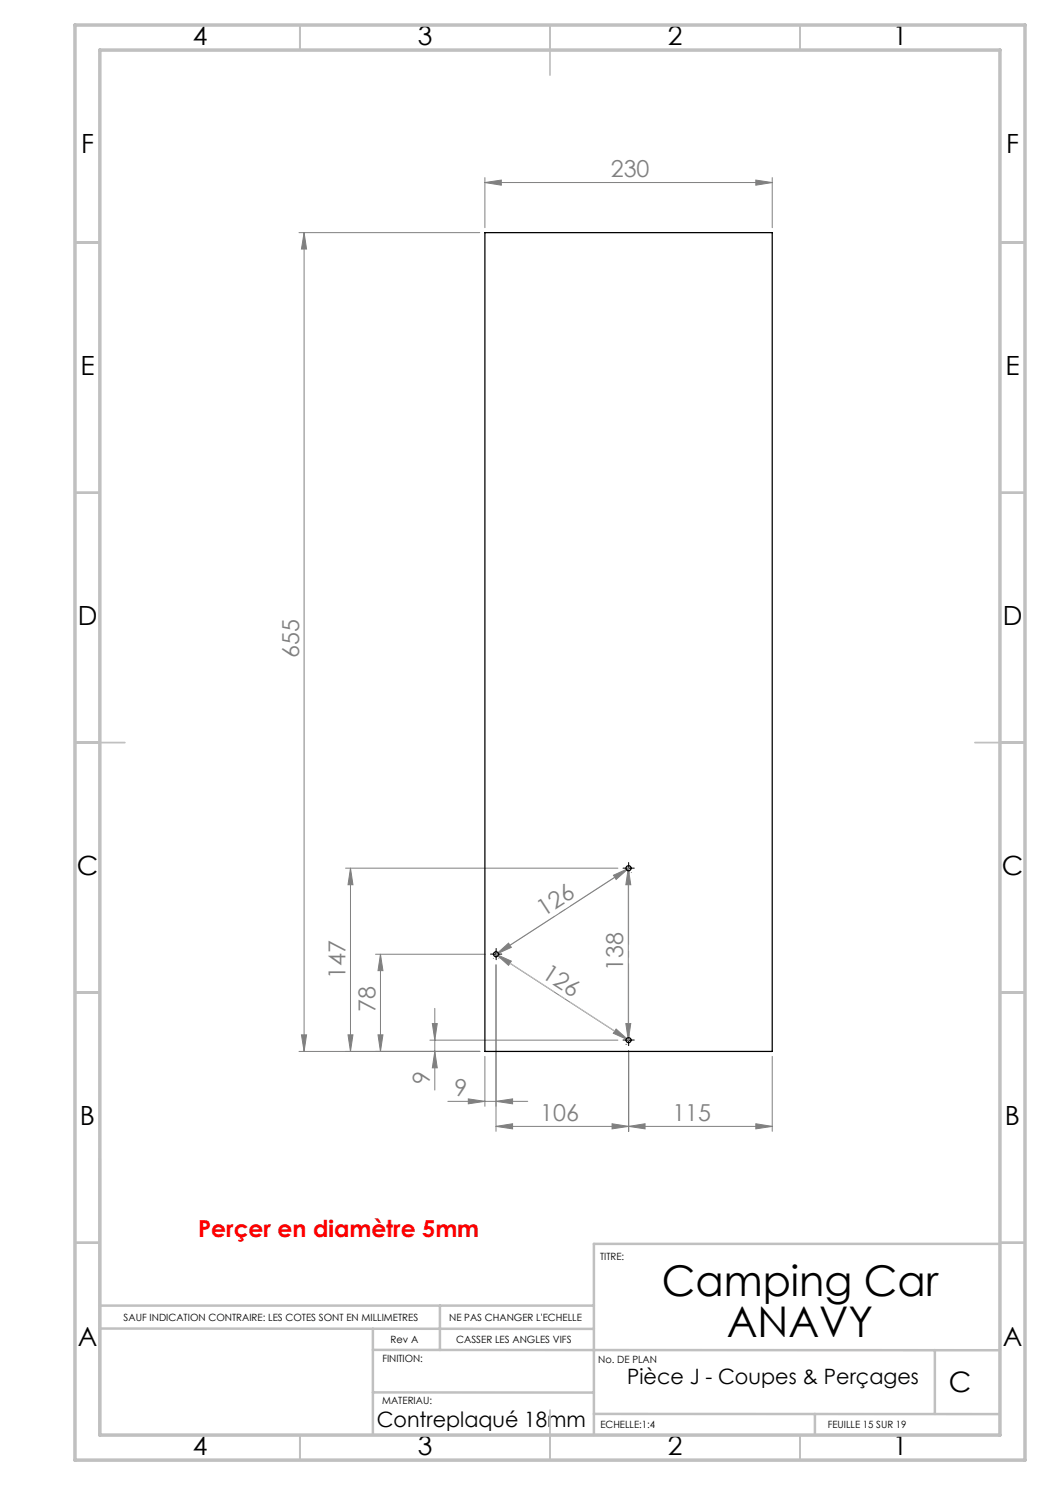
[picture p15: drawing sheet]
<svg xmlns="http://www.w3.org/2000/svg" width="210mm" height="297mm" viewBox="0 0 210 297" stroke-linecap="round" stroke-linejoin="round" font-family="sans-serif">
<defs><g id="words">
<g font-size="8.5">
<text x="132.4" y="259.3">Camping Car</text>
<text x="145.3" y="267.4">ANAVY</text>
</g>
<text font-size="5.6" x="189.8" y="278.5">C</text>
<g font-size="5.3">
<text x="38.5" y="8.9">4</text>
<text x="83.5" y="8.9">3</text>
<text x="133.6" y="8.9">2</text>
<text x="178.6" y="8.9">1</text>
<text x="16.2" y="30.7">F</text>
<text x="201.2" y="30.7">F</text>
<text x="16.1" y="74.9">E</text>
<text x="201.1" y="74.9">E</text>
<text x="15.5" y="124.9">D</text>
<text x="200.5" y="124.9">D</text>
<text x="15.4" y="174.9">C</text>
<text x="200.4" y="174.9">C</text>
<text x="16" y="224.9">B</text>
<text x="201" y="224.9">B</text>
<text x="15.5" y="269.2">A</text>
<text x="200.5" y="269.2">A</text>
<text x="38.5" y="290.9">4</text>
<text x="83.5" y="290.9">3</text>
<text x="133.6" y="290.9">2</text>
<text x="178.6" y="290.9">1</text>
</g>
<g font-size="4.7" fill="#808080">
<text x="122.2" y="35.5">230</text>
<text x="59.8" y="131.6" transform="rotate(-90 59.8 131.6)">655</text>
<text x="108.8" y="183.4" transform="rotate(-33 108.8 183.4)">126</text>
<text x="69.1" y="195.8" transform="rotate(-90 69.1 195.8)">147</text>
<text x="108.2" y="195.4" transform="rotate(33 108.2 195.4)">126</text>
<text x="124.7" y="194.3" transform="rotate(-90 124.7 194.3)">138</text>
<text x="75.1" y="202.4" transform="rotate(-90 75.1 202.4)">78</text>
<text x="86" y="216.7" transform="rotate(-90 86 216.7)">9</text>
<text x="90.9" y="219.2">9</text>
<text x="108.1" y="224.2">106</text>
<text x="134.5" y="224.2">115</text>
</g>
<text font-size="4.7" fill="#f00" x="39.6" y="247.3">Perçer en diamètre 5mm</text>
<g font-size="4.2">
<text x="125.4" y="276.8">Pièce J - Coupes &amp; Perçages</text>
<text x="75.4" y="285.4">Contreplaqué 18mm</text>
</g>
<g font-size="2">
<text x="120" y="251.9">TITRE:</text>
<text x="24.7" y="264.2">SAUF INDICATION CONTRAIRE: LES COTES SONT EN MILLIMETRES</text>
<text x="78.1" y="268.6">Rev A</text>
<text x="89.8" y="264.2">NE PAS CHANGER L'ECHELLE</text>
<text x="91.2" y="268.6">CASSER LES ANGLES VIFS</text>
<text x="76.5" y="272.3">FINITION:</text>
<text x="119.6" y="272.5">No. DE PLAN</text>
<text x="76.4" y="280.9">MATERIAU:</text>
<text x="120.1" y="285.6">ECHELLE:1:4</text>
<text x="165.6" y="285.6">FEUILLE 15 SUR 19</text>
</g>
</g></defs>
<g fill="none" stroke="#808080" stroke-width=".2">
<path d="M97 36.5l3.3-.5v1zM97 35.5v10M97 36.5h57.4M151.2 36l3.2 .5-3.2 .5zM154.4 35.5v10M59.8 46.5h36.2M60.8 46.5l.5 3.3h-1zM60.8 46.5v163.8M69.1 173.6h54.5M70.1 173.6l.5 3.3h-1zM70.1 173.6v36.7M122.7 175l3-1.3-2.5 2.2z"/>
<path d="M125.7 173.6v34.4M125.7 173.6l.5 3.3h-1zM125.7 173.7l-26.5 17.1M126.3 174.5h.1M75.1 190.8h22M76.1 190.8l.5 3.3h-1zM76.1 190.8v19.5M98.7 191.7h.1M99.2 190.8l3.1 1.4-.6 .9zM99.2 190.8l26.5 17.2M99.2 193v33.3M99.2 190.8l2.5-2.2 .6 .9z"/>
<path d="M99.8 191.7h.1M59.8 210.3h36.2M60.3 207h1l-.5 3.3zM69.6 207h1l-.5 3.3zM75.6 207h1l-.5 3.3zM86 208h37.6M86.5 204.7h1l-.5 3.3zM87 210.3l.5 3.3h-1zM87 201.7v16.3M93.7 219.8l3.3 .5-3.3 .5zM97 211.3v10M123.2 205.8l2.5 2.2-3-1.3z"/>
<path d="M125.2 204.7h1l-.5 3.3zM125.2 208.9h.1M125.7 210.1v16.2M154.4 211.3v15M89.6 220.3h16M99.2 220.3l3.3-.5v1zM99.2 225.3l3.3-.5v1zM99.2 225.3h55.2M122.4 224.8l3.3 .5-3.3 .5zM125.7 225.3l3.3-.5v1zM151.2 224.8l3.2 .5-3.2 .5z"/>
</g>
<path d="M125.1 173.6h-.5M125.7 173v-.5M125.7 174.3v.5M126.4 173.6h.5M98.6 190.8h-.5M99.2 190.2v-.5M99.2 191.4v.5M99.9 190.8h.5M125.1 208h-.5M125.7 207.4v-.5M125.7 208.6v.5M126.4 208h.5" fill="none" stroke="#000" stroke-width=".2" stroke-dasharray="30.5 1.3 1.3 1.3"/>
<path d="M125.1 173.6h1.2M125.7 173v1.3M98.6 190.8h1.2M99.2 190.2v1.2M125.1 208h1.2M125.7 207.4v1.3" fill="none" stroke="#000" stroke-width=".2"/>
<path d="M125.7 208v-34.4" fill="none" stroke="#c0c0c0" stroke-width=".2" stroke-dasharray="30.5 1.3 1.3 1.3" stroke-dashoffset="15.2"/>
<path d="M125.7 173.6l-26.5 17.2M99.2 190.8l26.5 17.2" fill="none" stroke="#c0c0c0" stroke-width=".2" stroke-dasharray="30.5 1.3 1.3 1.3" stroke-dashoffset="16.6"/>
<g fill="none" stroke="#c0c0c0" stroke-width=".35">
<path d="M60 5v5M110 5v10M160 5v5M15 48.5h5M200 48.5h5M15 98.5h5M200 98.5h5M15 148.5h10M195 148.5h10M15 198.5h5M200 198.5h5M15 248.5h5"/>
<path d="M200 248.5h5M60 287v5M110 282v10M160 287v5"/>
</g>
<path d="M20 231.8v55.2M200 248.8h-81.2v38.2M20 261.1h98.8M20 265.7l98.8 .1M74.6 265.7v21.3M74.6 278.5h44.2M74.6 270h125.4M88 261.1v8.9M187 270v12.8M118.8 282.8h81.2M163 282.8v4.2" fill="none" stroke="#c0c0c0" stroke-width=".5"/>
<path d="M15 5h190v287h-190zM20 10h180v277h-180z" fill="none" stroke="#c0c0c0" stroke-width=".7"/>
<g fill="#808080">
<path d="M99.2 190.8l3.1 1.4-.6 .9zM123.2 205.8l2.5 2.2-3-1.3z"/>
<path d="M99.2 220.3l3.3-.5v1zM93.7 219.8l3.3 .5-3.3 .5z"/>
<path d="M99.2 225.3l3.3-.5v1zM122.4 224.8l3.3 .5-3.3 .5zM125.7 225.3l3.3-.5v1zM151.2 224.8l3.2 .5-3.2 .5z"/>
<path d="M151.2 36l3.2 .5-3.2 .5zM97 36.5l3.3-.5v1z"/>
<path d="M99.2 190.8l2.5-2.2 .6 .9zM122.7 175l3-1.3-2.5 2.2z"/>
<path d="M60.8 46.5l.5 3.3h-1zM60.3 207h1l-.5 3.3zM86.5 204.7h1l-.5 3.3zM87 210.3l.5 3.3h-1zM125.7 173.6l.5 3.3h-1zM125.2 204.7h1l-.5 3.3zM76.1 190.8l.5 3.3h-1zM75.6 207h1l-.5 3.3zM70.1 173.6l.5 3.3h-1zM69.6 207h1l-.5 3.3z"/>
</g>
<g fill="none" stroke="#000" stroke-width=".25">
<path d="M97 46.5h57.4v163.8h-57.4z"/>
<circle cx="125.7" cy="173.6" r=".51"/>
<circle cx="99.2" cy="190.9" r=".51"/>
<circle cx="125.7" cy="208" r=".51"/>
</g>
<use href="#words"/>
</svg>
